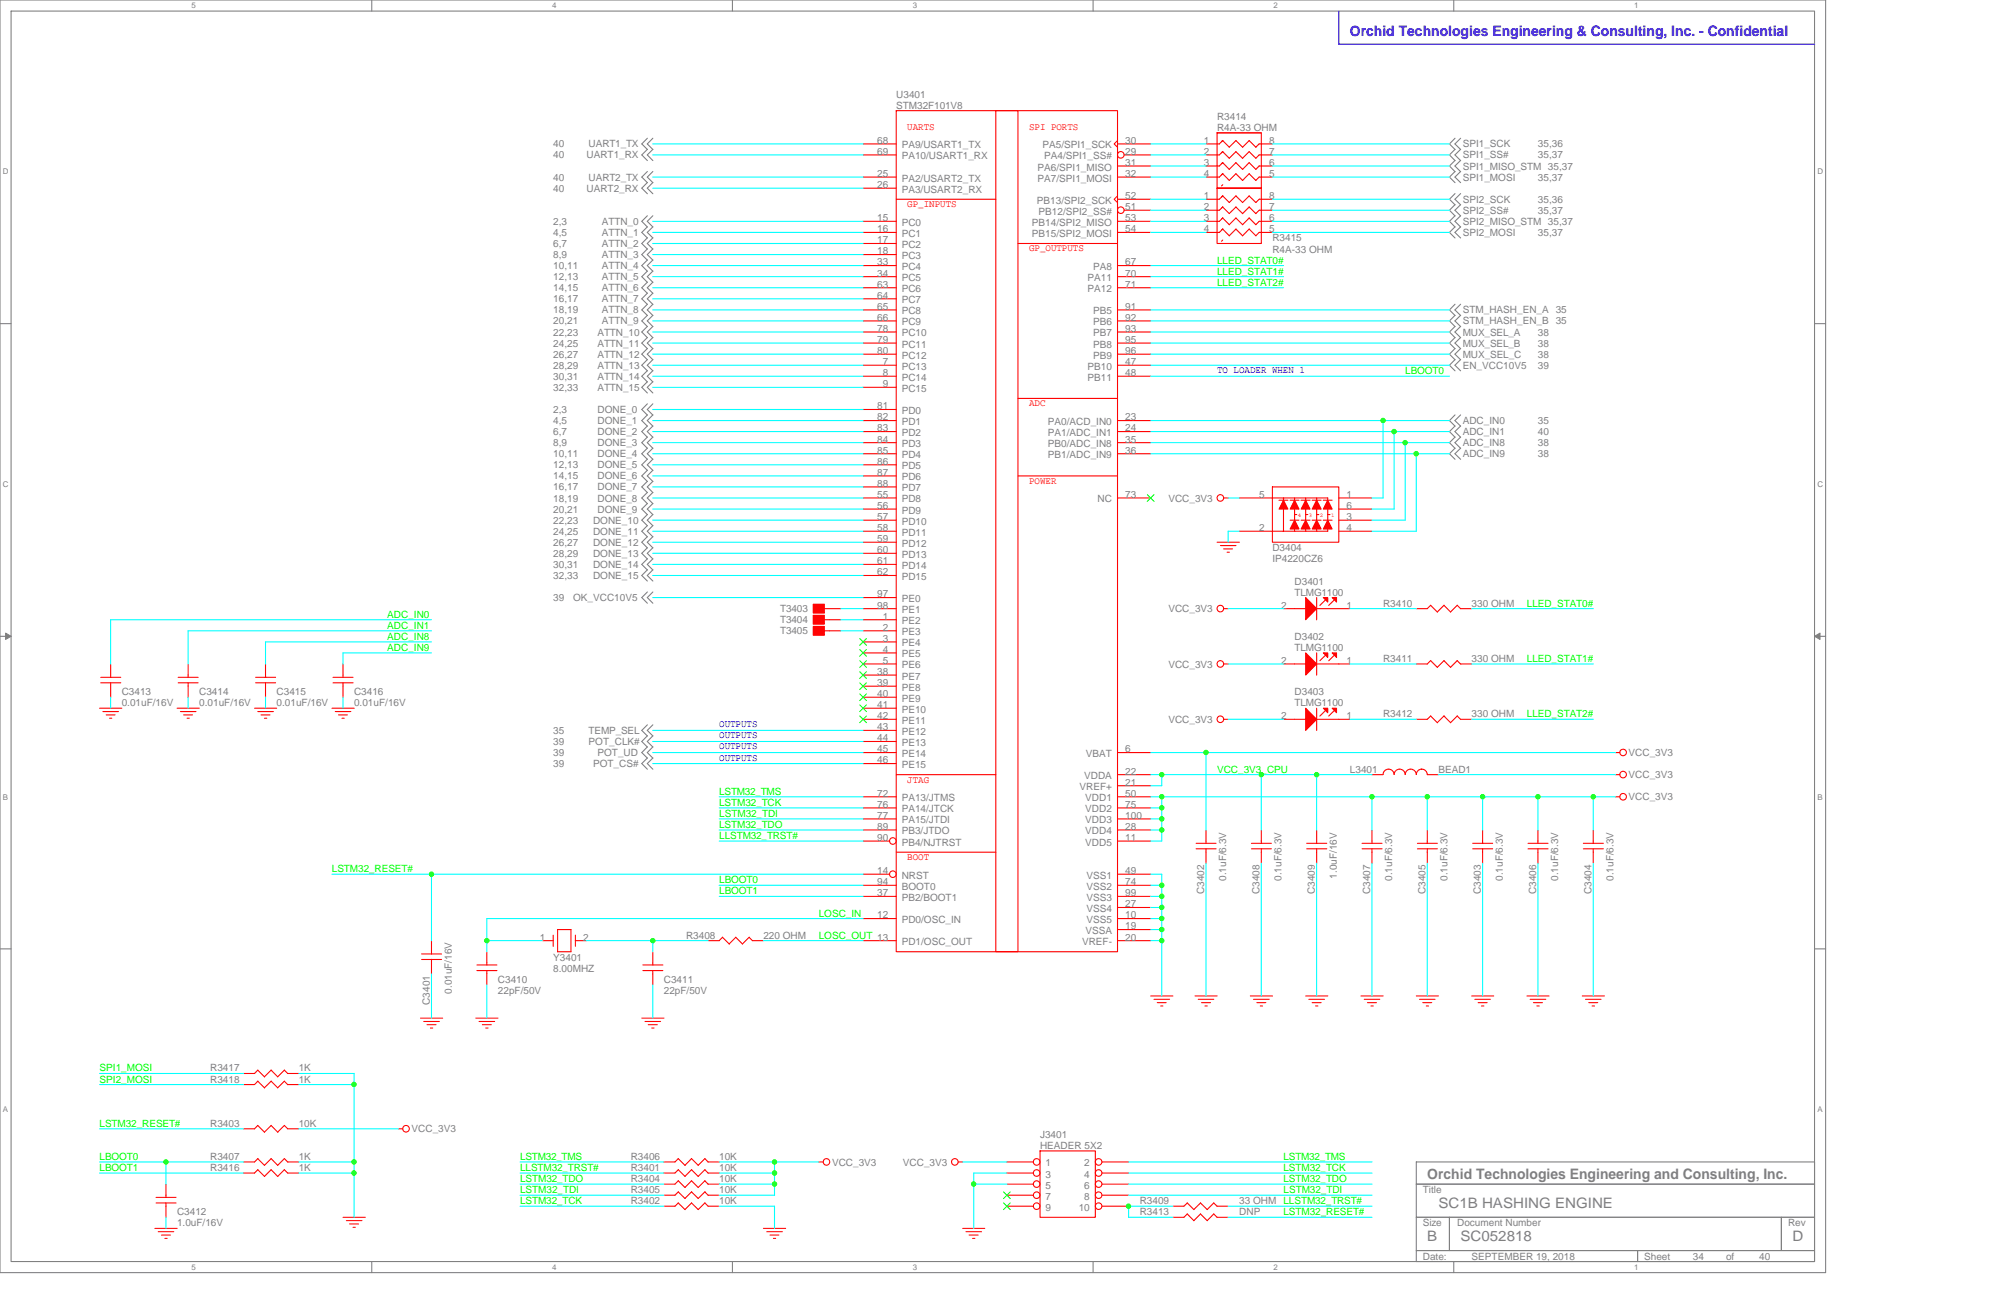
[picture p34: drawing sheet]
<svg xmlns="http://www.w3.org/2000/svg" width="432mm" height="279mm" viewBox="0 0 432 279" stroke-linecap="round" stroke-linejoin="round" font-family="sans-serif">
<defs><g id="words">
<text font-size="3.1" fill="#00f" x="291.3" y="7.7">Orchid Technologies Engineering &amp; Consulting, Inc. - Confidential</text>
<g font-size="3.1" fill="#808080">
<text x="308" y="254.3">Orchid Technologies Engineering and Consulting, Inc.</text>
<text x="310.4" y="260.7">SC1B HASHING ENGINE</text>
<text x="308" y="267.8">B</text>
<text x="315.2" y="267.8">SC052818</text>
<text x="386.8" y="267.8">D</text>
</g>
<g font-size="2.2" fill="#808080">
<text x="193.4" y="21.1">U3401</text>
<text x="193.4" y="23.4">STM32F101V8</text>
<text x="262.6" y="25.8">R3414</text>
<text x="262.6" y="28.2">R4A-33 OHM</text>
<text x="119.4" y="34.2">40</text>
<text x="119.4" y="31.8">40</text>
<text x="126.6" y="34.2">UART1_RX</text>
<text x="127" y="31.8">UART1_TX</text>
<text x="189.3" y="31">68</text>
<text x="189.3" y="33.4">69</text>
<text x="194.6" y="32">PA9/USART1_TX</text>
<text x="194.6" y="34.4">PA10/USART1_RX</text>
<text x="225" y="32">PA5/SPI1_SCK</text>
<text x="225.3" y="34.4">PA4/SPI1_SS#</text>
<text x="242.8" y="33.4">29</text>
<text x="242.8" y="31">30</text>
<text x="242.8" y="35.8">31</text>
<text x="259.8" y="31">1</text>
<text x="259.8" y="33.4">2</text>
<text x="259.8" y="35.8">3</text>
<text x="273.9" y="31">8</text>
<text x="273.9" y="33.4">7</text>
<text x="273.9" y="35.8">6</text>
<text x="315.6" y="31.8">SPI1_SCK</text>
<text x="315.6" y="34.2">SPI1_SS#</text>
<text x="331.9" y="31.8">35,36</text>
<text x="331.9" y="34.2">35,37</text>
<text x="119.4" y="41.3">40</text>
<text x="119.4" y="39">40</text>
<text x="126.6" y="41.3">UART2_RX</text>
<text x="127" y="39">UART2_TX</text>
<text x="189.3" y="38.2">25</text>
<text x="189.3" y="40.6">26</text>
<text x="194.6" y="39.2">PA2/USART2_TX</text>
<text x="194.6" y="41.6">PA3/USART2_RX</text>
<text x="223.9" y="36.8">PA6/SPI1_MISO</text>
<text x="223.9" y="39.2">PA7/SPI1_MOSI</text>
<text x="242.8" y="38.2">32</text>
<text x="259.8" y="38.2">4</text>
<text x="273.9" y="38.2">5</text>
<text x="315.6" y="36.6">SPI1_MISO_STM 35,37</text>
<text x="315.6" y="39">SPI1_MOSI</text>
<text x="331.9" y="39">35,37</text>
<text x="189.3" y="47.7">15</text>
<text x="223.8" y="44">PB13/SPI2_SCK</text>
<text x="224.1" y="46.3">PB12/SPI2_SS#</text>
<text x="242.8" y="45.3">51</text>
<text x="242.8" y="43">52</text>
<text x="242.8" y="47.7">53</text>
<text x="259.8" y="43">1</text>
<text x="259.8" y="45.3">2</text>
<text x="259.8" y="47.7">3</text>
<text x="273.9" y="43">8</text>
<text x="273.9" y="45.3">7</text>
<text x="273.9" y="47.7">6</text>
<text x="315.6" y="43.7">SPI2_SCK</text>
<text x="315.6" y="46.1">SPI2_SS#</text>
<text x="331.9" y="43.7">35,36</text>
<text x="331.9" y="46.1">35,37</text>
<text x="119.4" y="48.5">2,3</text>
<text x="119.4" y="50.9">4,5</text>
<text x="119.4" y="53.3">6,7</text>
<text x="129.9" y="48.5">ATTN_0</text>
<text x="129.9" y="50.9">ATTN_1</text>
<text x="129.9" y="53.3">ATTN_2</text>
<text x="189.3" y="50.1">16</text>
<text x="189.3" y="52.5">17</text>
<text x="194.6" y="48.7">PC0</text>
<text x="194.6" y="51.1">PC1</text>
<text x="194.6" y="53.5">PC2</text>
<text x="222.7" y="48.7">PB14/SPI2_MISO</text>
<text x="222.7" y="51.1">PB15/SPI2_MOSI</text>
<text x="242.8" y="50.1">54</text>
<text x="259.8" y="50.1">4</text>
<text x="273.9" y="50.1">5</text>
<text x="274.6" y="52.1">R3415</text>
<text x="315.6" y="48.5">SPI2_MISO_STM 35,37</text>
<text x="315.6" y="50.9">SPI2_MOSI</text>
<text x="331.9" y="50.9">35,37</text>
<text x="119.4" y="55.7">8,9</text>
<text x="119.4" y="58.1">10,11</text>
<text x="129.9" y="55.7">ATTN_3</text>
<text x="129.9" y="58.1">ATTN_4</text>
<text x="189.3" y="54.9">18</text>
<text x="189.3" y="57.3">33</text>
<text x="189.3" y="59.7">34</text>
<text x="194.6" y="58.3">PC4</text>
<text x="194.6" y="55.9">PC3</text>
<text x="235.9" y="58.3">PA8</text>
<text x="242.8" y="57.3">67</text>
<text x="242.8" y="59.7">70</text>
<text x="274.6" y="54.5">R4A-33 OHM</text>
<text x="119.4" y="60.5">12,13</text>
<text x="119.4" y="62.8">14,15</text>
<text x="119.4" y="65.2">16,17</text>
<text x="129.9" y="60.5">ATTN_5</text>
<text x="129.9" y="62.8">ATTN_6</text>
<text x="129.9" y="65.2">ATTN_7</text>
<text x="189.3" y="62.1">63</text>
<text x="189.3" y="64.5">64</text>
<text x="194.6" y="63.1">PC6</text>
<text x="194.6" y="65.4">PC7</text>
<text x="194.6" y="60.7">PC5</text>
<text x="234.7" y="60.7">PA11</text>
<text x="234.7" y="63.1">PA12</text>
<text x="242.8" y="62.1">71</text>
<text x="119.4" y="67.6">18,19</text>
<text x="119.4" y="70">20,21</text>
<text x="129.9" y="67.6">ATTN_8</text>
<text x="129.9" y="70">ATTN_9</text>
<text x="189.3" y="66.8">65</text>
<text x="189.3" y="69.2">66</text>
<text x="189.3" y="71.6">78</text>
<text x="194.6" y="67.8">PC8</text>
<text x="194.6" y="70.2">PC9</text>
<text x="235.9" y="67.8">PB5</text>
<text x="235.9" y="70.2">PB6</text>
<text x="242.8" y="66.8">91</text>
<text x="242.8" y="69.2">92</text>
<text x="242.8" y="71.6">93</text>
<text x="315.6" y="67.6">STM_HASH_EN_A 35</text>
<text x="315.6" y="70">STM_HASH_EN_B 35</text>
<text x="119.4" y="72.4">22,23</text>
<text x="119.4" y="74.8">24,25</text>
<text x="119.4" y="77.2">26,27</text>
<text x="128.9" y="72.4">ATTN_10</text>
<text x="128.9" y="74.8">ATTN_11</text>
<text x="128.9" y="77.2">ATTN_12</text>
<text x="189.3" y="74">79</text>
<text x="189.3" y="76.4">80</text>
<text x="194.6" y="72.6">PC10</text>
<text x="194.6" y="75">PC11</text>
<text x="194.6" y="77.4">PC12</text>
<text x="235.9" y="72.6">PB7</text>
<text x="235.9" y="75">PB8</text>
<text x="235.9" y="77.4">PB9</text>
<text x="242.8" y="74">95</text>
<text x="242.8" y="76.4">96</text>
<text x="315.6" y="72.4">MUX_SEL_A</text>
<text x="315.6" y="74.8">MUX_SEL_B</text>
<text x="315.6" y="77.2">MUX_SEL_C</text>
<text x="331.9" y="77.2">38</text>
<text x="331.9" y="72.4">38</text>
<text x="331.9" y="74.8">38</text>
<text x="119.4" y="79.5">28,29</text>
<text x="119.4" y="81.9">30,31</text>
<text x="128.9" y="79.5">ATTN_13</text>
<text x="128.9" y="81.9">ATTN_14</text>
<text x="190.5" y="78.8">7</text>
<text x="190.5" y="81.2">8</text>
<text x="190.5" y="83.5">9</text>
<text x="194.6" y="79.8">PC13</text>
<text x="194.6" y="82.1">PC14</text>
<text x="234.7" y="79.8">PB10</text>
<text x="234.7" y="82.1">PB11</text>
<text x="242.8" y="78.8">47</text>
<text x="242.8" y="81.2">48</text>
<text x="315.6" y="79.5">EN_VCC10V5</text>
<text x="331.9" y="79.5">39</text>
<text x="119.4" y="84.3">32,33</text>
<text x="119.4" y="89.1">2,3</text>
<text x="128.9" y="84.3">ATTN_15</text>
<text x="128.9" y="89.1">DONE_0</text>
<text x="189.3" y="88.3">81</text>
<text x="194.6" y="89.3">PD0</text>
<text x="194.6" y="84.5">PC15</text>
<text x="119.4" y="91.5">4,5</text>
<text x="119.4" y="93.9">6,7</text>
<text x="128.9" y="91.5">DONE_1</text>
<text x="128.9" y="93.9">DONE_2</text>
<text x="189.3" y="90.7">82</text>
<text x="189.3" y="93.1">83</text>
<text x="189.3" y="95.5">84</text>
<text x="194.6" y="91.7">PD1</text>
<text x="194.6" y="94.1">PD2</text>
<text x="226.1" y="91.7">PA0/ACD_IN0</text>
<text x="226.1" y="94.1">PA1/ADC_IN1</text>
<text x="242.8" y="90.7">23</text>
<text x="242.8" y="93.1">24</text>
<text x="242.8" y="95.5">35</text>
<text x="315.6" y="91.5">ADC_IN0</text>
<text x="315.6" y="93.9">ADC_IN1</text>
<text x="331.9" y="91.5">35</text>
<text x="331.9" y="93.9">40</text>
<text x="119.4" y="96.3">8,9</text>
<text x="119.4" y="98.7">10,11</text>
<text x="119.4" y="101">12,13</text>
<text x="128.9" y="96.3">DONE_3</text>
<text x="128.9" y="98.7">DONE_4</text>
<text x="128.9" y="101">DONE_5</text>
<text x="189.3" y="97.9">85</text>
<text x="189.3" y="100.3">86</text>
<text x="194.6" y="96.5">PD3</text>
<text x="194.6" y="98.9">PD4</text>
<text x="194.6" y="101.3">PD5</text>
<text x="226.1" y="96.5">PB0/ADC_IN8</text>
<text x="226.1" y="98.9">PB1/ADC_IN9</text>
<text x="242.8" y="97.9">36</text>
<text x="315.6" y="96.3">ADC_IN8</text>
<text x="315.6" y="98.7">ADC_IN9</text>
<text x="331.9" y="96.3">38</text>
<text x="331.9" y="98.7">38</text>
<text x="119.4" y="103.4">14,15</text>
<text x="119.4" y="105.8">16,17</text>
<text x="128.9" y="103.4">DONE_6</text>
<text x="128.9" y="105.8">DONE_7</text>
<text x="189.3" y="107.4">55</text>
<text x="189.3" y="102.7">87</text>
<text x="189.3" y="105">88</text>
<text x="194.6" y="103.6">PD6</text>
<text x="194.6" y="106">PD7</text>
<text x="242.8" y="107.4">73</text>
<text x="271.7" y="107.4">5</text>
<text x="290.6" y="107.4">1</text>
<text x="119.4" y="108.2">18,19</text>
<text x="119.4" y="110.6">20,21</text>
<text x="119.4" y="113">22,23</text>
<text x="128" y="113">DONE_10</text>
<text x="128.9" y="108.2">DONE_8</text>
<text x="128.9" y="110.6">DONE_9</text>
<text x="189.3" y="109.8">56</text>
<text x="189.3" y="112.2">57</text>
<text x="194.6" y="108.4">PD8</text>
<text x="194.6" y="110.8">PD9</text>
<text x="194.6" y="113.2">PD10</text>
<text x="236.8" y="108.4">NC</text>
<text x="252.1" y="108.2">VCC_3V3</text>
<text x="290.6" y="109.8">6</text>
<text x="290.6" y="112.2">3</text>
<text x="119.4" y="115.4">24,25</text>
<text x="119.4" y="117.8">26,27</text>
<text x="128" y="115.4">DONE_11</text>
<text x="128" y="117.8">DONE_12</text>
<text x="189.3" y="114.6">58</text>
<text x="189.3" y="117">59</text>
<text x="189.3" y="119.4">60</text>
<text x="194.6" y="115.6">PD11</text>
<text x="194.6" y="118">PD12</text>
<text x="271.7" y="114.6">2</text>
<text x="274.6" y="118.9">D3404</text>
<text x="290.6" y="114.6">4</text>
<text x="119.4" y="120.1">28,29</text>
<text x="119.4" y="122.5">30,31</text>
<text x="119.4" y="124.9">32,33</text>
<text x="128" y="120.1">DONE_13</text>
<text x="128" y="122.5">DONE_14</text>
<text x="128" y="124.9">DONE_15</text>
<text x="189.3" y="121.8">61</text>
<text x="189.3" y="124.1">62</text>
<text x="194.6" y="120.3">PD13</text>
<text x="194.6" y="122.7">PD14</text>
<text x="194.6" y="125.1">PD15</text>
<text x="274.6" y="121.3">IP4220CZ6</text>
<text x="119.4" y="129.7">39</text>
<text x="123.7" y="129.7">OK_VCC10V5</text>
<text x="189.3" y="128.9">97</text>
<text x="189.3" y="131.3">98</text>
<text x="194.6" y="129.9">PE0</text>
<text x="276.5" y="131.3">2</text>
<text x="279.4" y="126.1">D3401</text>
<text x="279.4" y="128.5">TLMG1100</text>
<text x="290.6" y="131.3">1</text>
<text x="298.4" y="130.9">R3410</text>
<text x="317.6" y="130.9">330 OHM</text>
<text x="168.3" y="132.1">T3403</text>
<text x="168.3" y="134.5">T3404</text>
<text x="168.3" y="136.8">T3405</text>
<text x="190.5" y="133.7">1</text>
<text x="190.5" y="136.1">2</text>
<text x="194.6" y="134.7">PE2</text>
<text x="194.6" y="137.1">PE3</text>
<text x="194.6" y="132.3">PE1</text>
<text x="252.1" y="132.1">VCC_3V3</text>
<text x="190.5" y="138.5">3</text>
<text x="190.5" y="140.8">4</text>
<text x="190.5" y="143.2">5</text>
<text x="194.6" y="139.5">PE4</text>
<text x="194.6" y="141.8">PE5</text>
<text x="276.5" y="143.2">2</text>
<text x="279.4" y="138">D3402</text>
<text x="279.4" y="140.4">TLMG1100</text>
<text x="290.6" y="143.2">1</text>
<text x="298.4" y="142.8">R3411</text>
<text x="317.6" y="142.8">330 OHM</text>
<text x="26.3" y="150">C3413</text>
<text x="43" y="150">C3414</text>
<text x="59.7" y="150">C3415</text>
<text x="76.4" y="150">C3416</text>
<text x="189.3" y="145.6">38</text>
<text x="189.3" y="148">39</text>
<text x="194.6" y="144.2">PE6</text>
<text x="194.6" y="146.6">PE7</text>
<text x="194.6" y="149">PE8</text>
<text x="252.1" y="144">VCC_3V3</text>
<text x="279.4" y="150">D3403</text>
<text x="26.3" y="152.4">0.01uF/16V</text>
<text x="43" y="152.4">0.01uF/16V</text>
<text x="59.7" y="152.4">0.01uF/16V</text>
<text x="76.4" y="152.4">0.01uF/16V</text>
<text x="189.3" y="150.4">40</text>
<text x="189.3" y="152.8">41</text>
<text x="189.3" y="155.2">42</text>
<text x="194.6" y="151.4">PE9</text>
<text x="194.6" y="153.8">PE10</text>
<text x="252.1" y="156">VCC_3V3</text>
<text x="276.5" y="155.2">2</text>
<text x="279.4" y="152.4">TLMG1100</text>
<text x="290.6" y="155.2">1</text>
<text x="298.4" y="154.7">R3412</text>
<text x="317.6" y="154.7">330 OHM</text>
<text x="119.4" y="160.7">39</text>
<text x="119.4" y="158.3">35</text>
<text x="127" y="160.7">POT_CLK#</text>
<text x="127" y="158.3">TEMP_SEL</text>
<text x="189.3" y="157.6">43</text>
<text x="189.3" y="160">44</text>
<text x="194.6" y="156.2">PE11</text>
<text x="194.6" y="158.6">PE12</text>
<text x="194.6" y="160.9">PE13</text>
<text x="119.4" y="163.1">39</text>
<text x="119.4" y="165.5">39</text>
<text x="128" y="165.5">POT_CS#</text>
<text x="128.9" y="163.1">POT_UD</text>
<text x="189.3" y="162.3">45</text>
<text x="189.3" y="164.7">46</text>
<text x="194.6" y="163.3">PE14</text>
<text x="194.6" y="165.7">PE15</text>
<text x="234.3" y="163.3">VBAT</text>
<text x="242.8" y="162.3">6</text>
<text x="242.8" y="167.1">22</text>
<text x="291.3" y="166.7">L3401</text>
<text x="310.4" y="166.7">BEAD1</text>
<text x="351.5" y="163.1">VCC_3V3</text>
<text x="351.5" y="167.9">VCC_3V3</text>
<text x="189.3" y="171.9">72</text>
<text x="194.6" y="172.9">PA13/JTMS</text>
<text x="232.9" y="170.5">VREF+</text>
<text x="234" y="168.1">VDDA</text>
<text x="234.2" y="172.9">VDD1</text>
<text x="242.8" y="171.9">50</text>
<text x="242.8" y="169.5">21</text>
<text x="351.5" y="172.7">VCC_3V3</text>
<text x="189.3" y="174.3">76</text>
<text x="189.3" y="176.7">77</text>
<text x="189.3" y="179">89</text>
<text x="194.6" y="175.3">PA14/JTCK</text>
<text x="194.6" y="177.6">PA15/JTDI</text>
<text x="234.2" y="177.6">VDD3</text>
<text x="234.2" y="175.3">VDD2</text>
<text x="242.8" y="174.3">75</text>
<text x="242.8" y="176.7">100</text>
<text x="242.8" y="179">28</text>
<text x="189.3" y="181.4">90</text>
<text x="194.6" y="180">PB3/JTDO</text>
<text x="194.6" y="182.4">PB4/NJTRST</text>
<text x="234.2" y="182.4">VDD5</text>
<text x="234.2" y="180">VDD4</text>
<text x="242.8" y="181.4">11</text>
<text x="189.3" y="188.6">14</text>
<text x="189.3" y="191">94</text>
<text x="194.6" y="192">BOOT0</text>
<text x="194.6" y="189.6">NRST</text>
<text x="234.4" y="192">VSS2</text>
<text x="234.4" y="189.6">VSS1</text>
<text x="242.8" y="188.6">49</text>
<text x="242.8" y="191">74</text>
<text x="264.6" y="190.1" transform="rotate(-90 264.6 190.1)">0.1uF/6.3V</text>
<text x="276.6" y="190.1" transform="rotate(-90 276.6 190.1)">0.1uF/6.3V</text>
<text x="288.5" y="189.6" transform="rotate(-90 288.5 189.6)">1.0uF/16V</text>
<text x="300.4" y="190.1" transform="rotate(-90 300.4 190.1)">0.1uF/6.3V</text>
<text x="312.4" y="190.1" transform="rotate(-90 312.4 190.1)">0.1uF/6.3V</text>
<text x="324.3" y="190.1" transform="rotate(-90 324.3 190.1)">0.1uF/6.3V</text>
<text x="336.3" y="190.1" transform="rotate(-90 336.3 190.1)">0.1uF/6.3V</text>
<text x="348.2" y="190.1" transform="rotate(-90 348.2 190.1)">0.1uF/6.3V</text>
<text x="189.3" y="193.4">37</text>
<text x="194.6" y="194.4">PB2/BOOT1</text>
<text x="234.4" y="194.4">VSS3</text>
<text x="234.4" y="196.8">VSS4</text>
<text x="242.8" y="193.4">99</text>
<text x="242.8" y="195.8">27</text>
<text x="259.9" y="192.9" transform="rotate(-90 259.9 192.9)">C3402</text>
<text x="271.8" y="192.9" transform="rotate(-90 271.8 192.9)">C3408</text>
<text x="283.7" y="192.9" transform="rotate(-90 283.7 192.9)">C3409</text>
<text x="295.7" y="192.9" transform="rotate(-90 295.7 192.9)">C3407</text>
<text x="307.6" y="192.9" transform="rotate(-90 307.6 192.9)">C3405</text>
<text x="319.6" y="192.9" transform="rotate(-90 319.6 192.9)">C3403</text>
<text x="331.5" y="192.9" transform="rotate(-90 331.5 192.9)">C3406</text>
<text x="343.4" y="192.9" transform="rotate(-90 343.4 192.9)">C3404</text>
<text x="116.5" y="202.9">1</text>
<text x="125.8" y="202.9">2</text>
<text x="148" y="202.5">R3408</text>
<text x="164.7" y="202.5">220 OHM</text>
<text x="189.3" y="198.2">12</text>
<text x="194.6" y="199.2">PD0/OSC_IN</text>
<text x="194.6" y="203.9">PD1/OSC_OUT</text>
<text x="233.5" y="203.9">VREF-</text>
<text x="234.2" y="201.5">VSSA</text>
<text x="234.4" y="199.2">VSS5</text>
<text x="242.8" y="200.5">19</text>
<text x="242.8" y="198.2">10</text>
<text x="242.8" y="202.9">20</text>
<text x="119.4" y="207.3">Y3401</text>
<text x="119.4" y="209.7">8.00MHZ</text>
<text x="97.5" y="214.4" transform="rotate(-90 97.5 214.4)">0.01uF/16V</text>
<text x="107.4" y="212.1">C3410</text>
<text x="107.4" y="214.4">22pF/50V</text>
<text x="143.3" y="212.1">C3411</text>
<text x="143.3" y="214.4">22pF/50V</text>
<text x="92.7" y="216.8" transform="rotate(-90 92.7 216.8)">C3401</text>
<text x="45.4" y="231.2">R3417</text>
<text x="45.4" y="233.6">R3418</text>
<text x="64.5" y="231.2">1K</text>
<text x="64.5" y="233.6">1K</text>
<text x="45.4" y="243.1">R3403</text>
<text x="64.5" y="243.1">10K</text>
<text x="88.8" y="244.3">VCC_3V3</text>
<text x="224.4" y="245.5">J3401</text>
<text x="45.4" y="250.3">R3407</text>
<text x="64.5" y="250.3">1K</text>
<text x="136.1" y="250.3">R3406</text>
<text x="155.2" y="250.3">10K</text>
<text x="179.6" y="251.5">VCC_3V3</text>
<text x="194.8" y="251.5">VCC_3V3</text>
<text x="224.4" y="247.9">HEADER 5X2</text>
<text x="225.6" y="251.7">1</text>
<text x="234" y="251.7">2</text>
<text x="45.4" y="252.6">R3416</text>
<text x="64.5" y="252.6">1K</text>
<text x="136.1" y="252.6">R3401</text>
<text x="136.1" y="255">R3404</text>
<text x="136.1" y="257.4">R3405</text>
<text x="155.2" y="252.6">10K</text>
<text x="155.2" y="255">10K</text>
<text x="155.2" y="257.4">10K</text>
<text x="225.6" y="254.1">3</text>
<text x="225.6" y="256.5">5</text>
<text x="234" y="254.1">4</text>
<text x="234" y="256.5">6</text>
<text x="307" y="257.4">Title</text>
<text x="38.2" y="262.2">C3412</text>
<text x="136.1" y="259.8">R3402</text>
<text x="155.2" y="259.8">10K</text>
<text x="225.6" y="258.8">7</text>
<text x="225.6" y="261.2">9</text>
<text x="232.8" y="261.2">10</text>
<text x="234" y="258.8">8</text>
<text x="245.9" y="262.2">R3413</text>
<text x="245.9" y="259.8">R3409</text>
<text x="267.4" y="262.2">DNP</text>
<text x="267.4" y="259.8">33 OHM</text>
<text x="38.2" y="264.6">1.0uF/16V</text>
<text x="307" y="264.6">Size</text>
<text x="314.5" y="264.6">Document Number</text>
<text x="385.8" y="264.6">Rev</text>
<text x="307" y="271.8">Date:</text>
<text x="317.6" y="271.8">SEPTEMBER 19, 2018</text>
<text x="354.8" y="271.8">Sheet</text>
<text x="365.3" y="271.8">34</text>
<text x="372.5" y="271.8">of</text>
<text x="379.6" y="271.8">40</text>
</g>
<g font-size="2.2" fill="#f00">
<text x="195.8" y="28">UARTS</text>
<text x="222.1" y="28">SPI PORTS</text>
<text x="195.8" y="44.7">GP_INPUTS</text>
<text x="222.1" y="54.3">GP_OUTPUTS</text>
<text x="222.1" y="87.7">ADC</text>
<text x="222.1" y="104.4">POWER</text>
<text x="195.8" y="168.8">JTAG</text>
<text x="195.8" y="185.6">BOOT</text>
</g>
<g font-size="2.2" fill="#0f0">
<text x="262.6" y="56.9">LLED_STAT0#</text>
<text x="262.6" y="59.2">LLED_STAT1#</text>
<text x="262.6" y="61.6">LLED_STAT2#</text>
<text x="303.2" y="80.8">LBOOT0</text>
<text x="329.5" y="130.9">LLED_STAT0#</text>
<text x="83.6" y="135.7">ADC_IN1</text>
<text x="83.6" y="133.3">ADC_IN0</text>
<text x="83.6" y="140.4">ADC_IN9</text>
<text x="83.6" y="138">ADC_IN8</text>
<text x="329.5" y="142.8">LLED_STAT1#</text>
<text x="329.5" y="154.7">LLED_STAT2#</text>
<text x="262.6" y="166.7">VCC_3V3_CPU</text>
<text x="155.2" y="173.9">LSTM32_TCK</text>
<text x="155.2" y="171.5">LSTM32_TMS</text>
<text x="155.2" y="178.6">LSTM32_TDO</text>
<text x="155.2" y="176.3">LSTM32_TDI</text>
<text x="155.2" y="181">LLSTM32_TRST#</text>
<text x="71.6" y="188.2">LSTM32_RESET#</text>
<text x="155.2" y="190.6">LBOOT0</text>
<text x="155.2" y="193">LBOOT1</text>
<text x="176.7" y="197.7">LOSC_IN</text>
<text x="176.7" y="202.5">LOSC_OUT 13</text>
<text x="21.5" y="231.2">SPI1_MOSI</text>
<text x="21.5" y="233.6">SPI2_MOSI</text>
<text x="21.5" y="243.1">LSTM32_RESET#</text>
<text x="21.5" y="250.3">LBOOT0</text>
<text x="112.2" y="250.3">LSTM32_TMS</text>
<text x="277" y="250.3">LSTM32_TMS</text>
<text x="21.5" y="252.6">LBOOT1</text>
<text x="112.2" y="257.4">LSTM32_TDI</text>
<text x="112.2" y="255">LSTM32_TDO</text>
<text x="112.2" y="252.6">LLSTM32_TRST#</text>
<text x="277" y="252.6">LSTM32_TCK</text>
<text x="277" y="255">LSTM32_TDO</text>
<text x="277" y="257.4">LSTM32_TDI</text>
<text x="112.2" y="259.8">LSTM32_TCK</text>
<text x="277" y="259.8">LLSTM32_TRST#</text>
<text x="277" y="262.2">LSTM32_RESET#</text>
</g>
<g font-size="2.2" fill="#00f">
<text x="262.6" y="80.5">TO LOADER WHEN 1</text>
<text x="155.2" y="161.7">OUTPUTS</text>
<text x="155.2" y="159.3">OUTPUTS</text>
<text x="155.2" y="156.9">OUTPUTS</text>
<text x="155.2" y="164.1">OUTPUTS</text>
</g>
<g font-size="1.7" fill="#808080">
<text x="41.3" y="1.8">5</text>
<text x="119.1" y="1.8">4</text>
<text x="197" y="1.8">3</text>
<text x="274.8" y="1.8">2</text>
<text x="352.6" y="1.8">1</text>
<text x=".6" y="37.6">D</text>
<text x="392.2" y="37.6">D</text>
<text x=".6" y="105.1">C</text>
<text x="392.2" y="105.1">C</text>
<text x=".6" y="172.5">B</text>
<text x="392.2" y="172.5">B</text>
<text x=".6" y="240">A</text>
<text x="392.2" y="240">A</text>
<text x="41.3" y="274">5</text>
<text x="119.1" y="274">4</text>
<text x="197" y="274">3</text>
<text x="274.8" y="274">2</text>
<text x="352.6" y="274">1</text>
</g>
<g font-size="1.2" fill="#f00">
<text x="280.1" y="111.5">4</text>
<text x="282.4" y="111.5">3</text>
<text x="284.8" y="111.5">2</text>
<text x="287.2" y="111.5">1</text>
</g>
</g></defs>
<path d="M0 0h394v274.6h-394zM2.4 2.4h389.2v269.8h-389.2z" fill="none" stroke="#808080" stroke-width=".23"/>
<g fill="#fff">
<path d="M41.3 .3h.9v1.8h-.9z"/>
<path d="M41.3 272.4h.9v1.9h-.9z"/>
</g>
<path d="M80.2 0v2.4M80.2 272.2v2.4" fill="none" stroke="#808080" stroke-width=".23"/>
<g fill="#fff">
<path d="M119.1 .3h1v1.8h-1z"/>
<path d="M119.1 272.4h1v1.9h-1z"/>
</g>
<path d="M158.1 0v2.4M158.1 272.2v2.4" fill="none" stroke="#808080" stroke-width=".23"/>
<g fill="#fff">
<path d="M197 .3h.9v1.8h-.9z"/>
<path d="M197 272.4h.9v1.9h-.9z"/>
</g>
<path d="M235.9 0v2.4M235.9 272.2v2.4" fill="none" stroke="#808080" stroke-width=".23"/>
<g fill="#fff">
<path d="M274.8 .3h.9v1.8h-.9z"/>
<path d="M274.8 272.4h.9v1.9h-.9z"/>
</g>
<path d="M313.7 0v2.4M313.7 272.2v2.4" fill="none" stroke="#808080" stroke-width=".23"/>
<g fill="#fff">
<path d="M352.6 .3h.9v1.8h-.9z"/>
<path d="M352.6 272.4h.9v1.9h-.9z"/>
<path d="M.6 36.1h1.2v1.9h-1.2z"/>
<path d="M392.2 36.1h1.2v1.9h-1.2z"/>
<path d="M.6 103.5h1.2v1.9h-1.2z"/>
<path d="M392.2 103.5h1.2v1.9h-1.2z"/>
</g>
<path d="M0 69.8h2.4M391.6 69.8h2.4" fill="none" stroke="#808080" stroke-width=".23"/>
<g fill="#fff">
<path d="M.6 171h1.1v1.9h-1.1z"/>
<path d="M392.2 171h1.1v1.9h-1.1z"/>
</g>
<path d="M0 137.3h2.4M391.6 137.3h2.4" fill="none" stroke="#808080" stroke-width=".23"/>
<g fill="#808080" stroke="#808080" stroke-width=".22">
<path d="M1.2 136.6l1.2 .7-1.2 .7z"/>
<path d="M391.6 137.3l1.1-.7v1.4z"/>
</g>
<g fill="#fff">
<path d="M.6 238.4h1.1v1.9h-1.1z"/>
<path d="M392.2 238.4h1.1v1.9h-1.1z"/>
</g>
<g fill="none" stroke="#808080" stroke-width=".23">
<path d="M139.7 29.8l-1.2 1.3 1.2 1.2M139.7 32.2l-1.2 1.2 1.2 1.2M139.7 37l-1.2 1.2 1.2 1.2M139.7 39.4l-1.2 1.2 1.2 1.2M140.9 29.8l-1.2 1.3 1.2 1.2M140.9 32.2l-1.2 1.2 1.2 1.2M140.9 37l-1.2 1.2 1.2 1.2M140.9 39.4l-1.2 1.2 1.2 1.2M314 29.8l-1.2 1.3 1.2 1.2M314 32.2l-1.2 1.2 1.2 1.2M314 34.6l-1.2 1.2 1.2 1.2M314 37l-1.2 1.2 1.2 1.2"/>
<path d="M315.2 29.8l-1.2 1.3 1.2 1.2M315.2 32.2l-1.2 1.2 1.2 1.2M315.2 34.6l-1.2 1.2 1.2 1.2M315.2 37l-1.2 1.2 1.2 1.2M139.7 46.5l-1.2 1.3 1.2 1.2M139.7 48.9l-1.2 1.2 1.2 1.3M139.7 51.3l-1.2 1.2 1.2 1.2M139.7 53.7l-1.2 1.2 1.2 1.2M139.7 56.1l-1.2 1.2 1.2 1.2M139.7 58.5l-1.2 1.2 1.2 1.2M140.9 46.5l-1.2 1.3 1.2 1.2M140.9 48.9l-1.2 1.2 1.2 1.3"/>
<path d="M140.9 51.3l-1.2 1.2 1.2 1.2M140.9 53.7l-1.2 1.2 1.2 1.2M140.9 56.1l-1.2 1.2 1.2 1.2M140.9 58.5l-1.2 1.2 1.2 1.2M314 41.8l-1.2 1.2 1.2 1.2M314 44.2l-1.2 1.2 1.2 1.2M314 46.5l-1.2 1.3 1.2 1.2M314 48.9l-1.2 1.2 1.2 1.3M315.2 41.8l-1.2 1.2 1.2 1.2M315.2 44.2l-1.2 1.2 1.2 1.2M315.2 46.5l-1.2 1.3 1.2 1.2M315.2 48.9l-1.2 1.2 1.2 1.3"/>
<path d="M139.7 60.9l-1.2 1.2 1.2 1.2M139.7 63.2l-1.2 1.3 1.2 1.2-1.2 1.2 1.2 1.2M139.7 68l-1.2 1.2 1.2 1.3M139.7 70.4l-1.2 1.2 1.2 1.3-1.2 1.1 1.2 1.2-1.2 1.2 1.2 1.2M139.7 77.6l-1.2 1.2 1.2 1.2M139.7 80l-1.2 1.2 1.2 1.2-1.2 1.2 1.2 1.2M140.9 60.9l-1.2 1.2 1.2 1.2M140.9 63.2l-1.2 1.3 1.2 1.2-1.2 1.2 1.2 1.2M140.9 68l-1.2 1.2 1.2 1.3M140.9 70.4l-1.2 1.2 1.2 1.3-1.2 1.1 1.2 1.2-1.2 1.2 1.2 1.2M140.9 77.6l-1.2 1.2 1.2 1.2M140.9 80l-1.2 1.2 1.2 1.2-1.2 1.2 1.2 1.2"/>
<path d="M314 65.6l-1.2 1.3 1.2 1.2M314 68l-1.2 1.2 1.2 1.3M314 70.4l-1.2 1.2 1.2 1.3-1.2 1.1 1.2 1.2-1.2 1.2 1.2 1.2M314 77.6l-1.2 1.2 1.2 1.2M315.2 65.6l-1.2 1.3 1.2 1.2M315.2 68l-1.2 1.2 1.2 1.3M315.2 70.4l-1.2 1.2 1.2 1.3-1.2 1.1 1.2 1.2-1.2 1.2 1.2 1.2M315.2 77.6l-1.2 1.2 1.2 1.2M139.7 87.1l-1.2 1.2 1.2 1.3M139.7 89.5l-1.2 1.2 1.2 1.2-1.2 1.2 1.2 1.2M139.7 94.3l-1.2 1.2 1.2 1.2M139.7 96.7l-1.2 1.2 1.2 1.2"/>
<path d="M139.7 99.1l-1.2 1.2 1.2 1.2-1.2 1.2 1.2 1.2M140.9 87.1l-1.2 1.2 1.2 1.3M140.9 89.5l-1.2 1.2 1.2 1.2-1.2 1.2 1.2 1.2M140.9 94.3l-1.2 1.2 1.2 1.2M140.9 96.7l-1.2 1.2 1.2 1.2M140.9 99.1l-1.2 1.2 1.2 1.2-1.2 1.2 1.2 1.2M314 94.3l-1.2 1.2 1.2 1.2M314 96.7l-1.2 1.2 1.2 1.2M314 89.5l-1.2 1.2 1.2 1.2-1.2 1.2 1.2 1.2M315.2 94.3l-1.2 1.2 1.2 1.2M315.2 96.7l-1.2 1.2 1.2 1.2M315.2 89.5l-1.2 1.2 1.2 1.2-1.2 1.2 1.2 1.2"/>
<path d="M139.7 103.8l-1.2 1.3 1.2 1.2M139.7 106.2l-1.2 1.2 1.2 1.3-1.2 1.1 1.2 1.2M139.7 111l-1.2 1.2 1.2 1.2M139.7 113.4l-1.2 1.2 1.2 1.2M139.7 115.8l-1.2 1.2 1.2 1.2-1.2 1.2 1.2 1.2M140.9 103.8l-1.2 1.3 1.2 1.2M140.9 106.2l-1.2 1.2 1.2 1.3-1.2 1.1 1.2 1.2M140.9 111l-1.2 1.2 1.2 1.2M140.9 113.4l-1.2 1.2 1.2 1.2M140.9 115.8l-1.2 1.2 1.2 1.2-1.2 1.2 1.2 1.2M139.7 127.7l-1.2 1.2 1.2 1.3M139.7 120.6l-1.2 1.2 1.2 1.2"/>
<path d="M139.7 122.9l-1.2 1.3 1.2 1.2M140.9 127.7l-1.2 1.2 1.2 1.3M140.9 120.6l-1.2 1.2 1.2 1.2M140.9 122.9l-1.2 1.3 1.2 1.2M139.7 156.4l-1.2 1.2 1.2 1.2-1.2 1.2 1.2 1.2M140.9 156.4l-1.2 1.2 1.2 1.2-1.2 1.2 1.2 1.2M139.7 161.1l-1.2 1.3 1.2 1.2M139.7 163.5l-1.2 1.2 1.2 1.3M140.9 161.1l-1.2 1.3 1.2 1.2M140.9 163.5l-1.2 1.2 1.2 1.3M0 204.7h2.4M391.6 204.7h2.4"/>
<path d="M305.6 250.7h86v4.8h-86zM305.6 255.5h86v7.1h-86zM305.6 262.6h7.2v7.2h-7.2zM305.6 269.8h47.8v2.4h-47.8zM312.8 262.6h71.6v7.2h-71.6zM353.4 269.8h38.2v2.4h-38.2zM384.4 262.6h7.2v7.2h-7.2z"/>
</g>
<path d="M288.9 2.4v7.2l102.7-.1" fill="none" stroke="#00f" stroke-width=".23"/>
<g fill="none" stroke="#f00" stroke-width=".23">
<path d="M186.2 38.2h7.2M186.2 33.4h7.2M186.2 31.1h7.2M193.4 23.9h47.8v181.4h-47.8zM214.9 23.9h4.8v181.4h-4.8zM241.2 38.2h7.1M241.2 35.8h7.1M241.2 30.3l-.8 .8 .8 .7M241.2 31.1h7.1M242.6 33.4h5.7M260.2 31.1h2.9M262.6 28.7h9.6"/>
<path d="M262.6 28.7h9.6v11.9h-9.6zM263.1 33.4h-2.9M263.1 35.8h-2.9M263.1 38.2h-2.9M263.6 33l.3-.3-.8 .7M263.6 37.7l.3-.2-.8 .7M263.8 30.3l1.5 1.5 1.4-1.5 1.5 1.5M263.8 35.1l1.5 1.5M263.9 30.3l-.8 .8M263.9 30.3l-.3 .3M263.9 39.9l-.3 .2M263.9 35.1l-.8 .7"/>
<path d="M266.7 32.7l1.5 1.5M266.7 35.1l1.5 1.5M266.7 37.5l1.5 1.4M266.7 32.7l-1.4 1.5-1.5-1.5M266.7 35.1l-1.4 1.4M266.7 37.5l-1.4 1.4-1.5-1.4M268.1 31.7l1.5-1.4 1.4 1.5M269.6 32.7l1.4 1.5M269.6 35.1l1.4 1.5M269.6 37.5l1.4 1.4M269.6 32.7l-1.5 1.4M269.6 35.1l-1.5 1.4"/>
<path d="M269.6 37.5l-1.5 1.4M271.7 31.1h2.9M271.7 33.4h2.9M271.7 35.8h2.9M271.7 31l-.7 .7M271.7 33.4l-.7 .7M271.7 35.8l-.7 .7M274.6 38.2h-2.9l-.7 .7M186.2 52.5h7.2M186.2 47.8h7.2M186.2 50.1h7.2M186.2 54.9h7.2"/>
<path d="M186.2 40.6h7.2M186.2 57.3h7.2M186.2 59.7h7.2M193.4 43h21.5M219.7 52.5h21.5M241.2 47.8h7.1M241.2 50.1h7.1M241.2 57.3h7.1M241.2 59.7h7.1M241.2 42.3l-.8 .7 .8 .7M241.2 43h7.1M242.6 45.4h5.7"/>
<path d="M260.2 43h2.9M260.2 47.8h2.9M260.2 50.1h2.9M260.2 45.4h2.9M262.6 40.6h9.6M262.6 40.6h9.6v11.9h-9.6zM263.6 42.5l.3-.3-.8 .8M263.6 44.9l.3-.3-.8 .8M263.8 44.7l1.5 1.4M263.8 47l1.5 1.5M263.8 49.4l1.5 1.5 1.4-1.5 1.5 1.5M263.9 49.4l-.3 .3"/>
<path d="M263.9 51.8l-.3 .2M263.9 47l-.8 .8M263.9 49.4l-.8 .7M266.7 42.3l1.5 1.4M266.7 44.7l1.5 1.4M266.7 47l1.5 1.5M266.7 42.2l-1.4 1.5-1.5-1.4M266.7 44.6l-1.4 1.5M266.7 47l-1.4 1.5M268.1 50.9l1.5-1.5 1.4 1.5M269.6 42.3l1.4 1.4M269.6 44.7l1.4 1.4"/>
<path d="M269.6 47l1.4 1.5M269.6 42.2l-1.5 1.5M269.6 44.6l-1.5 1.5M269.6 47l-1.5 1.5M271.7 43l-.7 .7M271.7 45.3l-.7 .8M274.6 43h-2.9M274.6 47.8h-2.9l-.7 .7M274.6 50.1h-2.9l-.7 .8M274.6 45.4h-2.9M186.2 78.8h7.2M186.2 62.1h7.2"/>
<path d="M186.2 64.5h7.2M186.2 66.9h7.2M186.2 69.2h7.2M186.2 71.6h7.2M186.2 74h7.2M186.2 76.4h7.2M241.2 78.8h7.1M241.2 62.1h7.1M241.2 66.9h7.1M241.2 69.2h7.1M241.2 71.6h7.1M241.2 74h7.1"/>
<path d="M241.2 76.4h7.1M186.2 81.2h7.2M186.2 83.6h7.2M186.2 90.7h7.2M186.2 93.1h7.2M186.2 95.5h7.2M186.2 97.9h7.2M186.2 88.3h7.2M219.7 86h21.5M241.2 81.2h7.1M241.2 90.7h7.1M241.2 93.1h7.1"/>
<path d="M241.2 95.5h7.1M241.2 97.9h7.1M186.2 107.4h7.2M186.2 117h7.2M186.2 102.7h7.2M186.2 109.8h7.2M186.2 112.2h7.2M186.2 114.6h7.2M186.2 119.4h7.2M186.2 100.3h7.2M186.2 105.1h7.2M219.7 102.7h21.5"/>
<path d="M241.2 107.4h7.1M262.6 117h4.8M263.4 117.7h3.3M264.1 118.4h1.9M264.1 107.4h.9M264.8 119.1h.5M267.4 107.4h19.1M274.6 105.1h14.3v11.9h-14.3zM276 107.9h1.9M277 107.4v.5M277 109.8v4.8M278.4 112.2h1.9"/>
<path d="M278.4 107.9h1.9M279.3 111h.5M279.4 107.4v.5M279.4 114.1v.5M279.4 109.8v2.4M280.8 112.2h1.9M280.8 107.9h1.9M281.7 111h.5M281.7 107.4v.5M281.7 109.8v2.4M281.7 114.1v.5M283.1 112.2h2"/>
<path d="M283.1 107.9h2M284.1 111h.5M284.1 107.4v.5M284.1 114.1v.5M284.1 109.8v2.4M285.5 112.2h2M285.5 107.9h2M286.5 111h.5M286.5 114.1v.5h-19.1M286.5 107.4v.5M286.5 109.8v2.4M288.9 107.4h7.2"/>
<path d="M288.9 109.8h7.2M288.9 112.2h7.2M288.9 114.6h7.2M177.9 131.3h3.6M177.9 133.7h3.6M177.9 136.1h3.6M186.2 131.3h7.2M186.2 133.7h7.2M186.2 136.1h7.2M186.2 138.5h7.2M186.2 121.8h7.2M186.2 124.2h7.2"/>
<path d="M186.2 128.9h7.2M264.1 131.3h.9M277 131.3h4.8M284.1 131.3h7.2M284.1 128.9v4.8M286 129.4l-1.2 1.2M288 129.4l-1.3 1.2M308.7 130.6l1.5 1.5M308.7 130.6l-.7 .7h-2.4M311.6 130.6l1.4 1.5M311.6 130.6l-1.4 1.4M314.5 130.6l.7 .7"/>
<path d="M314.5 130.6l-1.5 1.4M315.2 131.3h2.4M21.5 152.8h4.8M21.7 147.3h4.4M21.7 146.1h4.4M22.2 153.5h3.4M22.9 154.2h1.9M23.6 155h.5M23.9 143.3v2.9M23.9 147.3v3.1M38.2 152.8h4.8M38.4 147.3h4.4"/>
<path d="M38.4 146.1h4.4M38.9 153.5h3.4M39.6 154.2h2M40.4 155h.5M40.6 143.3v2.9M40.6 147.3v3.1M54.9 152.8h4.8M55.2 147.3h4.3M55.2 146.1h4.3M55.6 153.5h3.4M56.3 154.2h2M57.1 155h.5"/>
<path d="M57.3 143.3v2.9M57.3 147.3v3.1M71.6 152.8h4.8M71.9 147.3h4.3M71.9 146.1h4.3M72.3 153.5h3.4M73 154.2h2M73.8 155h.5M74 143.3v2.9M74 147.3v3.1M186.2 143.3h7.2M186.2 155.2h7.2"/>
<path d="M186.2 152.8h7.2M186.2 140.9h7.2M186.2 145.6h7.2M186.2 148h7.2M186.2 150.4h7.2M186.2 157.6h7.2M186.2 160h7.2M264.1 143.3h.9M264.1 155.2h.9M277 143.3h4.8M277 155.2h4.8M284.1 143.3h7.2"/>
<path d="M284.1 155.2h7.2M284.1 140.9v4.8M284.1 152.8v4.8M286 153.3l-1.2 1.2M286 141.4l-1.2 1.2M288 153.3l-1.3 1.2M288 141.4l-1.3 1.2M308.7 154.5l1.5 1.4M308.7 142.5l1.5 1.5M308.7 142.5l-.7 .8h-2.4M308.7 154.5l-.7 .7h-2.4M310.2 155.9l1.4-1.4 1.4 1.4"/>
<path d="M310.2 144l1.4-1.5 1.4 1.5M315.2 143.3h2.4M315.2 155.2h2.4M315.2 155.2l-.7-.7-1.5 1.4M315.2 143.3l-.7-.8-1.5 1.5M186.2 162.4h7.2M186.2 171.9h7.2M186.2 174.3h7.2M186.2 176.7h7.2M186.2 179.1h7.2M186.2 164.7h7.2M193.4 167.1h21.5"/>
<path d="M241.2 162.4h7.1M241.2 167.1h7.1M241.2 171.9h7.1M241.2 174.3h7.1M241.2 176.7h7.1M241.2 179.1h7.1M241.2 169.5h7.1M260.2 179.1v2.9M272.2 179.1v2.9M284.1 179.1v2.9M296.1 167.1h2.3a1.2 1.2 0 0 1 1.2-1.2 1.2 1.2 0 0 1 1.2 1.2 1.2 1.2 0 0 1 1.2-1.2 1.2 1.2 0 0 1 1.2 1.2 1.2 1.2 0 0 1 1.2-1.2 1.2 1.2 0 0 1 1.2 1.2 1.16 1.16 0 0 1 1.2-1.2 1.19 1.19 0 0 1 1.2 1.2h2.4M296.1 179.1v2.9"/>
<path d="M308 179.1v2.9M319.9 179.1v2.9M331.9 179.1v2.9M343.8 179.1v2.9M348.6 162.4h.9M348.6 167.1h.9M348.6 171.9h.9M186.2 198.2h7.2M186.2 188.6h5.8M186.2 191h7.2M186.2 193.4h7.2M186.2 181.5h5.8"/>
<path d="M193.4 183.9h21.5M241.2 198.2h7.1M241.2 188.6h7.1M241.2 191h7.1M241.2 193.4h7.1M241.2 181.5h7.1M241.2 195.8h7.1M258.1 183.1h4.3M258.1 181.9h4.3M260.2 183.1v3.1M270 183.1h4.4M270 181.9h4.4"/>
<path d="M272.2 183.1v3.1M282 183.1h4.3M282 181.9h4.3M284.1 183.1v3.1M293.9 183.1h4.3M293.9 181.9h4.3M296.1 183.1v3.1M305.9 183.1h4.3M305.9 181.9h4.3M308 183.1v3.1M317.8 183.1h4.3M317.8 181.9h4.3"/>
<path d="M319.9 183.1v3.1M329.7 183.1h4.4M329.7 181.9h4.4M331.9 183.1v3.1M341.7 183.1h4.3M341.7 181.9h4.3M343.8 183.1v3.1M90.7 219.7h4.8M91 207h4.3M91 205.8h4.3M93.1 207v3.1M93.1 202.9v2.9"/>
<path d="M102.7 219.7h4.8M102.9 209.4h4.3M102.9 208.2h4.3M105.1 205.3v2.9M105.1 209.4v3.1M117 202.9h2.4M119.4 201.8v2.4M120.3 200.6h2.9M120.3 200.6v4.8M123.2 200.5v4.8h-2.9M124.2 202.9h2.4M124.2 201.8v2.4"/>
<path d="M138.5 219.7h4.8M138.7 209.4h4.3M138.7 208.2h4.3M140.9 205.3v2.9M140.9 209.4v3.1M155.9 202.2l1.5 1.5M155.9 202.2l-.7 .7h-2.4M158.8 202.2l1.4 1.5M158.8 202.2l-1.4 1.5M161.6 202.2l.8 .7h2.3M161.7 202.2l-1.5 1.5M186.2 202.9h7.2"/>
<path d="M241.2 202.9h7.1M241.2 200.6h7.1M248.3 214.9h4.8M249 215.6h3.4M249.7 216.3h2M250.5 217h.5M257.9 214.9h4.8M258.6 215.6h3.3M259.3 216.3h1.9M260 217h.5M269.8 214.9h4.8M270.5 215.6h3.4"/>
<path d="M271.2 216.3h2M271.9 217h.6M281.7 214.9h4.8M282.4 215.6h3.4M283.1 216.3h2M283.9 217h.5M293.7 214.9h4.8M294.4 215.6h3.4M295.1 216.3h1.9M295.8 217h.5M305.6 214.9h4.8M306.3 215.6h3.4"/>
<path d="M307 216.3h2M307.8 217h.5M317.6 214.9h4.7M318.3 215.6h3.3M319 216.3h1.9M319.7 217h.5M329.5 214.9h4.8M330.2 215.6h3.4M330.9 216.3h1.9M331.6 217h.5M341.4 214.9h4.8M342.1 215.6h3.4"/>
<path d="M342.8 216.3h2M343.6 217h.5M52.5 234h2.4l.7-.7 1.5 1.4M55.6 230.9l1.5 1.4M55.6 230.9l-.7 .7h-2.4M58.5 230.9l1.4 1.4M58.5 233.3l1.4 1.4M58.5 230.9l-1.4 1.4M58.5 233.3l-1.4 1.4M61.4 230.9l.7 .7M61.4 233.3l.7 .7M61.4 230.9l-1.5 1.4"/>
<path d="M61.4 233.3l-1.5 1.4M62.1 231.6h2.4M62.1 234h2.4M91.4 220.4h3.4M92.1 221.1h2M92.9 221.8h.5M103.4 220.4h3.3M104.1 221.1h1.9M104.8 221.8h.5M139.2 220.4h3.4M139.9 221.1h1.9M140.6 221.8h.5"/>
<path d="M33.7 259.5h4.3M33.7 258.3h4.3M35.8 255.5v2.9M35.8 259.5v3.1M55.6 250l1.5 1.4M55.6 250l-.7 .7h-2.4M58.5 250l1.4 1.4M58.5 242.8l-1.4 1.5-1.5-1.5-.7 .7h-2.4M58.5 252.3l-1.4 1.5-1.5-1.5-.7 .8h-2.4M58.5 250l-1.4 1.4M61.4 250l.7 .7h2.4M61.4 242.8l.7 .8"/>
<path d="M61.4 252.4l.7 .7M61.4 242.8l-1.5 1.5-1.4-1.5M61.4 250l-1.5 1.4M61.4 252.3l-1.5 1.5-1.4-1.4M62.1 243.5h2.4M62.1 253.1h2.4M85.9 243.5h1M146.4 259.5l1.4 1.5M146.4 250l1.4 1.4M146.4 252.3l-.8 .8h-2.3M146.4 254.7l-.8 .8h-2.3M146.4 257.1l-.8 .8h-2.3"/>
<path d="M146.4 259.5l-.8 .7h-2.3M146.4 250l-.8 .7h-2.3M149.2 250l1.5 1.4M149.2 257.1l-1.4 1.5-1.4-1.4M149.2 250l-1.4 1.4M152.1 252.4l.7 .7M152.1 254.8l.7 .7M152.1 257.2l.7 .7M152.1 259.5l.7 .8M152.1 250l.7 .7M152.1 252.3l-1.4 1.5-1.5-1.5-1.4 1.5-1.4-1.4M152.1 254.7l-1.4 1.5-1.5-1.5-1.4 1.5-1.4-1.4"/>
<path d="M152.1 257.1l-1.4 1.5-1.5-1.4M152.1 259.5l-1.4 1.5M152.1 250l-1.4 1.4M152.8 250.7h2.4M152.8 253.1h2.4M152.8 255.5h2.4M152.8 257.9h2.4M176.7 250.7h1M206.8 250.7h1M217.3 250.7h5.7M217.3 253.1h5.7M217.3 255.5h5.7"/>
<path d="M217.3 257.9h5.7M224.4 248.3h12v14.3h-12zM237.8 250.7h5.7M237.8 253.1h5.7M237.8 255.5h5.7M237.8 257.9h5.7M33.4 265h4.8M34.1 265.7h3.4M34.8 266.5h2M35.6 267.2h.5M74 262.6h4.8M74.7 263.4h3.4"/>
<path d="M75.4 264.1h2M76.2 264.8h.5M147.8 261l1.4-1.5 1.5 1.5M152.8 260.2h2.4M164.7 265h4.8M165.5 265.7h3.3M166.2 266.5h1.9M166.9 267.2h.5M207.7 265h4.8M208.4 265.7h3.4M209.1 266.5h2M209.9 267.2h.5"/>
<path d="M217.3 260.2h5.7M237.8 260.2h5.7M253.1 262.6h2.4l.7-.7 1.4 1.5M253.1 260.2h2.4l.7-.7 1.4 1.5M257.6 261l1.5-1.5 1.4 1.5M262.6 262.6h2.4M262.6 260.2h2.4M262.7 262.7l-.8-.8-1.4 1.5-1.4-1.5-1.5 1.5M262.7 260.3l-.8-.8-1.4 1.5"/>
<circle cx="241.9" cy="33.4" r=".71"/>
<circle cx="241.9" cy="45.3" r=".71"/>
<circle cx="263.3" cy="107.4" r=".71"/>
<circle cx="263.3" cy="131.3" r=".71"/>
<circle cx="263.3" cy="155.2" r=".71"/>
<circle cx="263.3" cy="143.2" r=".71"/>
<circle cx="350.3" cy="167.1" r=".71"/>
<circle cx="350.3" cy="171.9" r=".71"/>
<circle cx="350.3" cy="162.3" r=".71"/>
<circle cx="192.7" cy="181.5" r=".71"/>
<circle cx="192.7" cy="188.6" r=".71"/>
<circle cx="87.6" cy="243.5" r=".71"/>
<circle cx="178.3" cy="250.7" r=".7"/>
<circle cx="206" cy="250.7" r=".71"/>
<circle cx="223.7" cy="250.7" r=".71"/>
<circle cx="223.7" cy="253.1" r=".71"/>
<circle cx="223.7" cy="255.5" r=".71"/>
<circle cx="223.7" cy="257.9" r=".71"/>
<circle cx="237.1" cy="250.7" r=".71"/>
<circle cx="237.1" cy="253.1" r=".71"/>
<circle cx="237.1" cy="255.5" r=".71"/>
<circle cx="237.1" cy="257.9" r=".71"/>
<circle cx="223.7" cy="260.2" r=".71"/>
<circle cx="237.1" cy="260.2" r=".71"/>
</g>
<g fill="none" stroke="#0f0" stroke-width=".22">
<path d="M247.6 106.7l1.4 1.5M249 106.7l-1.4 1.5M185.5 137.8l1.5 1.4M187 137.8l-1.5 1.4M185.5 140.1l1.5 1.5M185.5 142.5l1.5 1.5M185.5 144.9l1.5 1.5M185.5 147.3l1.5 1.5M185.5 149.7l1.5 1.5M185.5 152.1l1.5 1.4M185.5 154.5l1.5 1.4M187 140.1l-1.5 1.5"/>
<path d="M187 142.5l-1.5 1.5M187 144.9l-1.5 1.5M187 147.3l-1.5 1.5M187 149.7l-1.5 1.5M187 152.1l-1.5 1.4M187 154.5l-1.5 1.4M216.6 257.2l1.4 1.4M216.6 259.5l1.4 1.5M218 257.2l-1.5 1.4M218 259.5l-1.5 1.5"/>
</g>
<g fill="#f00" stroke="#f00" stroke-width=".23">
<path d="M286.5 107.9l1 1.9h-1.9z" fill-rule="evenodd"/>
<path d="M286.5 112.2l1 1.9h-1.9z" fill-rule="evenodd"/>
<path d="M284.1 112.2l1 1.9h-1.9z" fill-rule="evenodd"/>
<path d="M284.1 107.9l1 1.9h-1.9z" fill-rule="evenodd"/>
<path d="M281.7 112.2l1 1.9h-1.9z" fill-rule="evenodd"/>
<path d="M281.7 107.9l1 1.9h-1.9z" fill-rule="evenodd"/>
<path d="M279.4 112.2l.9 1.9h-1.9z" fill-rule="evenodd"/>
<path d="M279.4 107.9l.9 1.9h-1.9z" fill-rule="evenodd"/>
<path d="M277 107.9l.9 1.9h-1.9z" fill-rule="evenodd"/>
<path d="M175.5 130.4h2.4v1.9h-2.4z" fill-rule="evenodd"/>
<path d="M281.7 152.8l2.4 2.4-2.4 2.4z" fill-rule="evenodd"/>
<path d="M285.6 152.8h.9v1z" fill-rule="evenodd"/>
<path d="M287.5 152.8h.9v1z" fill-rule="evenodd"/>
<path d="M175.5 132.8h2.4v1.9h-2.4z" fill-rule="evenodd"/>
<path d="M175.5 135.1h2.4v2h-2.4z" fill-rule="evenodd"/>
<path d="M281.7 140.9l2.4 2.4-2.4 2.3z" fill-rule="evenodd"/>
<path d="M285.6 140.9h.9v.9z" fill-rule="evenodd"/>
<path d="M287.5 140.9h.9v.9z" fill-rule="evenodd"/>
<path d="M281.7 128.9l2.4 2.4-2.4 2.4z" fill-rule="evenodd"/>
<path d="M285.6 128.9h.9v1z" fill-rule="evenodd"/>
<path d="M287.5 128.9h.9v1z" fill-rule="evenodd"/>
</g>
<g fill="none" stroke="#0ff" stroke-width=".23">
<path d="M140.8 31.1h45.4M140.8 33.4h45.4M140.8 38.2h45.4M248.3 31.1h11.9M248.3 33.4h11.9M248.3 38.2h11.9M248.3 35.8h11.9M274.6 31.1h38.2M274.6 33.4h38.2M274.6 38.2h38.2M274.6 35.8h38.2M140.8 57.3h45.4"/>
<path d="M140.8 59.7h45.4M140.8 47.8h45.4M140.8 50.1h45.4M140.8 52.5h45.4M140.8 54.9h45.4M140.8 40.6h45.4M248.3 47.8h11.9M248.3 50.1h11.9M248.3 43h11.9M248.3 45.4h11.9M248.3 57.3h28.7M248.3 59.7h28.7"/>
<path d="M274.6 47.8h38.2M274.6 50.1h38.2M274.6 43h38.2M274.6 45.4h38.2M140.8 62.1h45.4M140.8 64.5h45.4M140.8 66.9h45.4M140.8 69.2h45.4M140.8 71.6h45.4M140.8 74h45.4M140.8 76.4h45.4M140.8 78.8h45.4"/>
<path d="M248.3 62.1h28.7M248.3 66.9h64.5M248.3 69.2h64.5M248.3 71.6h64.5M248.3 74h64.5M248.3 76.4h64.5M248.3 78.8h64.5M140.8 83.6h45.4M140.8 81.2h45.4M140.8 95.5h45.4M140.8 97.9h45.4M140.8 88.3h45.4"/>
<path d="M140.8 90.7h45.4M140.8 93.1h45.4M248.3 81.2h64.5M248.3 95.5h64.5M248.3 97.9h64.5M248.3 90.7h64.5M248.3 93.1h64.5M298.5 90.7v16.7M300.8 93.1l.1 16.7h-4.8M303.2 95.5l.1 16.7h-7.2M305.6 97.9v16.7M140.8 114.6h45.4"/>
<path d="M140.8 107.4h45.4M140.8 100.3h45.4M140.8 102.7h45.4M140.8 105.1h45.4M140.8 109.8h45.4M140.8 112.2h45.4M140.8 117h45.4M140.8 119.4h45.4M265 114.6v2.4M265 114.6h2.4M265 107.4h2.4M296.1 114.6h9.5"/>
<path d="M296.1 107.4h2.4M23.9 133.7h69.2M23.9 133.7v9.6M40.6 136.1h52.5M40.6 136.1v7.2M93.1 138.5h-35.8v4.8M140.8 128.9h45.4M140.8 124.2h45.4M140.8 121.8h45.4M181.4 131.3h4.8M181.4 133.7h4.8M181.4 136.1h4.8"/>
<path d="M265 131.3h12M291.3 131.3h14.3M317.6 131.3h26.2M23.9 150.4v2.4M40.6 150.4v2.4M57.3 150.4v2.4M74 150.4v2.4M93.1 140.9h-19.1v2.4M140.8 157.6h45.4M140.8 160h45.4M265 143.3h12M265 155.2h12"/>
<path d="M291.3 143.3h14.3M291.3 155.2h14.3M317.6 143.3h26.2M317.6 155.2h26.2M140.8 162.4h45.4M140.8 164.7h45.4M155.2 174.3h31.1M155.2 171.9h31.1M155.2 179.1h31.1M155.2 176.7h31.1M248.3 174.3h2.4M248.3 179.1h2.4"/>
<path d="M248.3 176.7h2.4M248.3 162.4h100.3M250.7 167.1v2.4h-2.4M250.7 171.9v9.6h-2.4M260.2 162.4v16.7M272.2 167.1v12M284.1 167.1v12M296.1 171.9v7.2M296.1 167.1h-47.8M308 171.9v7.2M310.4 167.1h38.2M319.9 171.9v7.2"/>
<path d="M331.9 171.9v7.2M343.8 171.9v7.2M348.6 171.9h-100.3M71.6 188.6h114.7M93.1 188.6v14.4M155.2 191h31M155.2 181.5h31.1M155.2 193.4h31.1M186.3 198.2h-81.2v7.2M248.3 193.4h2.4M248.3 188.6h2.4v26.3M248.3 191h2.4"/>
<path d="M248.3 195.8h2.4M248.3 198.2h2.4M260.2 186.2v28.7M272.2 186.2v28.7M284.1 186.2v28.7M296.1 186.2v28.7M308 186.2v28.7M319.9 186.2v28.7M331.9 186.2v28.7M343.8 186.2v28.7M93.1 210.1v9.6M105.1 202.9h11.9"/>
<path d="M105.1 212.5v7.2M126.6 202.9h26.2M140.9 202.9v2.5M140.9 212.5v7.2M164.7 202.9h21.6M248.3 202.9h2.4M248.3 200.6h2.4M21.5 231.6h31.1M21.5 234h31.1M64.5 231.6h11.9v31.1M64.5 234h11.9M21.5 253.1h31"/>
<path d="M21.5 243.5h31.1M35.8 250.7v4.8M52.6 250.7h-31.1M64.5 243.5h21.5M64.5 253.1h11.9M64.5 250.7h11.9M112.2 250.7h31.1M112.2 253.1h31.1M112.2 257.9h31.1M112.2 255.5h31.1M155.2 250.7h21.5M155.2 253.1h12"/>
<path d="M155.2 255.5h12M167.1 250.7l.1 7.2h-12M207.7 250.7h9.6M210.1 255.5h7.2M217.3 253.1h-7.2v11.9M243.5 250.7h52.6M243.5 253.1h52.6M243.5 255.5h52.6M243.5 257.9h52.6M35.8 262.6v2.4M112.2 260.2h31.1M155.2 260.2h12l-.1 4.8"/>
<path d="M243.5 262.6h9.6M253.1 260.2h-9.6v2.5M265 260.2h31.1M265 262.6h31.1"/>
</g>
<g fill="#0f0" stroke="#0f0" stroke-width=".23">
<circle cx="284.1" cy="167.1" r=".47"/>
<circle cx="250.7" cy="167.1" r=".47"/>
<circle cx="272.2" cy="167.1" r=".47"/>
<circle cx="250.7" cy="198.2" r=".47"/>
<circle cx="105" cy="202.9" r=".47"/>
<circle cx="140.9" cy="202.9" r=".47"/>
<circle cx="93.1" cy="188.6" r=".47"/>
<circle cx="243.5" cy="260.2" r=".47"/>
<circle cx="35.8" cy="250.7" r=".47"/>
<circle cx="167.1" cy="255.5" r=".47"/>
<circle cx="250.7" cy="176.7" r=".47"/>
<circle cx="250.7" cy="171.9" r=".47"/>
<circle cx="296.1" cy="171.9" r=".47"/>
<circle cx="331.9" cy="171.9" r=".47"/>
<circle cx="260.2" cy="162.3" r=".47"/>
<circle cx="250.7" cy="179.1" r=".47"/>
<circle cx="308" cy="171.9" r=".47"/>
<circle cx="343.8" cy="171.9" r=".47"/>
<circle cx="319.9" cy="171.9" r=".47"/>
<circle cx="250.7" cy="174.3" r=".47"/>
<circle cx="167.1" cy="250.7" r=".47"/>
<circle cx="167.1" cy="253.1" r=".47"/>
<circle cx="303.2" cy="95.5" r=".47"/>
<circle cx="305.6" cy="97.9" r=".47"/>
<circle cx="298.4" cy="90.7" r=".47"/>
<circle cx="300.8" cy="93.1" r=".47"/>
<circle cx="210.1" cy="255.5" r=".47"/>
<circle cx="76.4" cy="253.1" r=".47"/>
<circle cx="250.7" cy="202.9" r=".47"/>
<circle cx="250.7" cy="200.6" r=".47"/>
<circle cx="250.7" cy="193.4" r=".47"/>
<circle cx="250.7" cy="191" r=".47"/>
<circle cx="76.4" cy="250.7" r=".47"/>
<circle cx="76.4" cy="234" r=".47"/>
<circle cx="250.7" cy="195.8" r=".47"/>
</g>
<use href="#words"/>
</svg>
